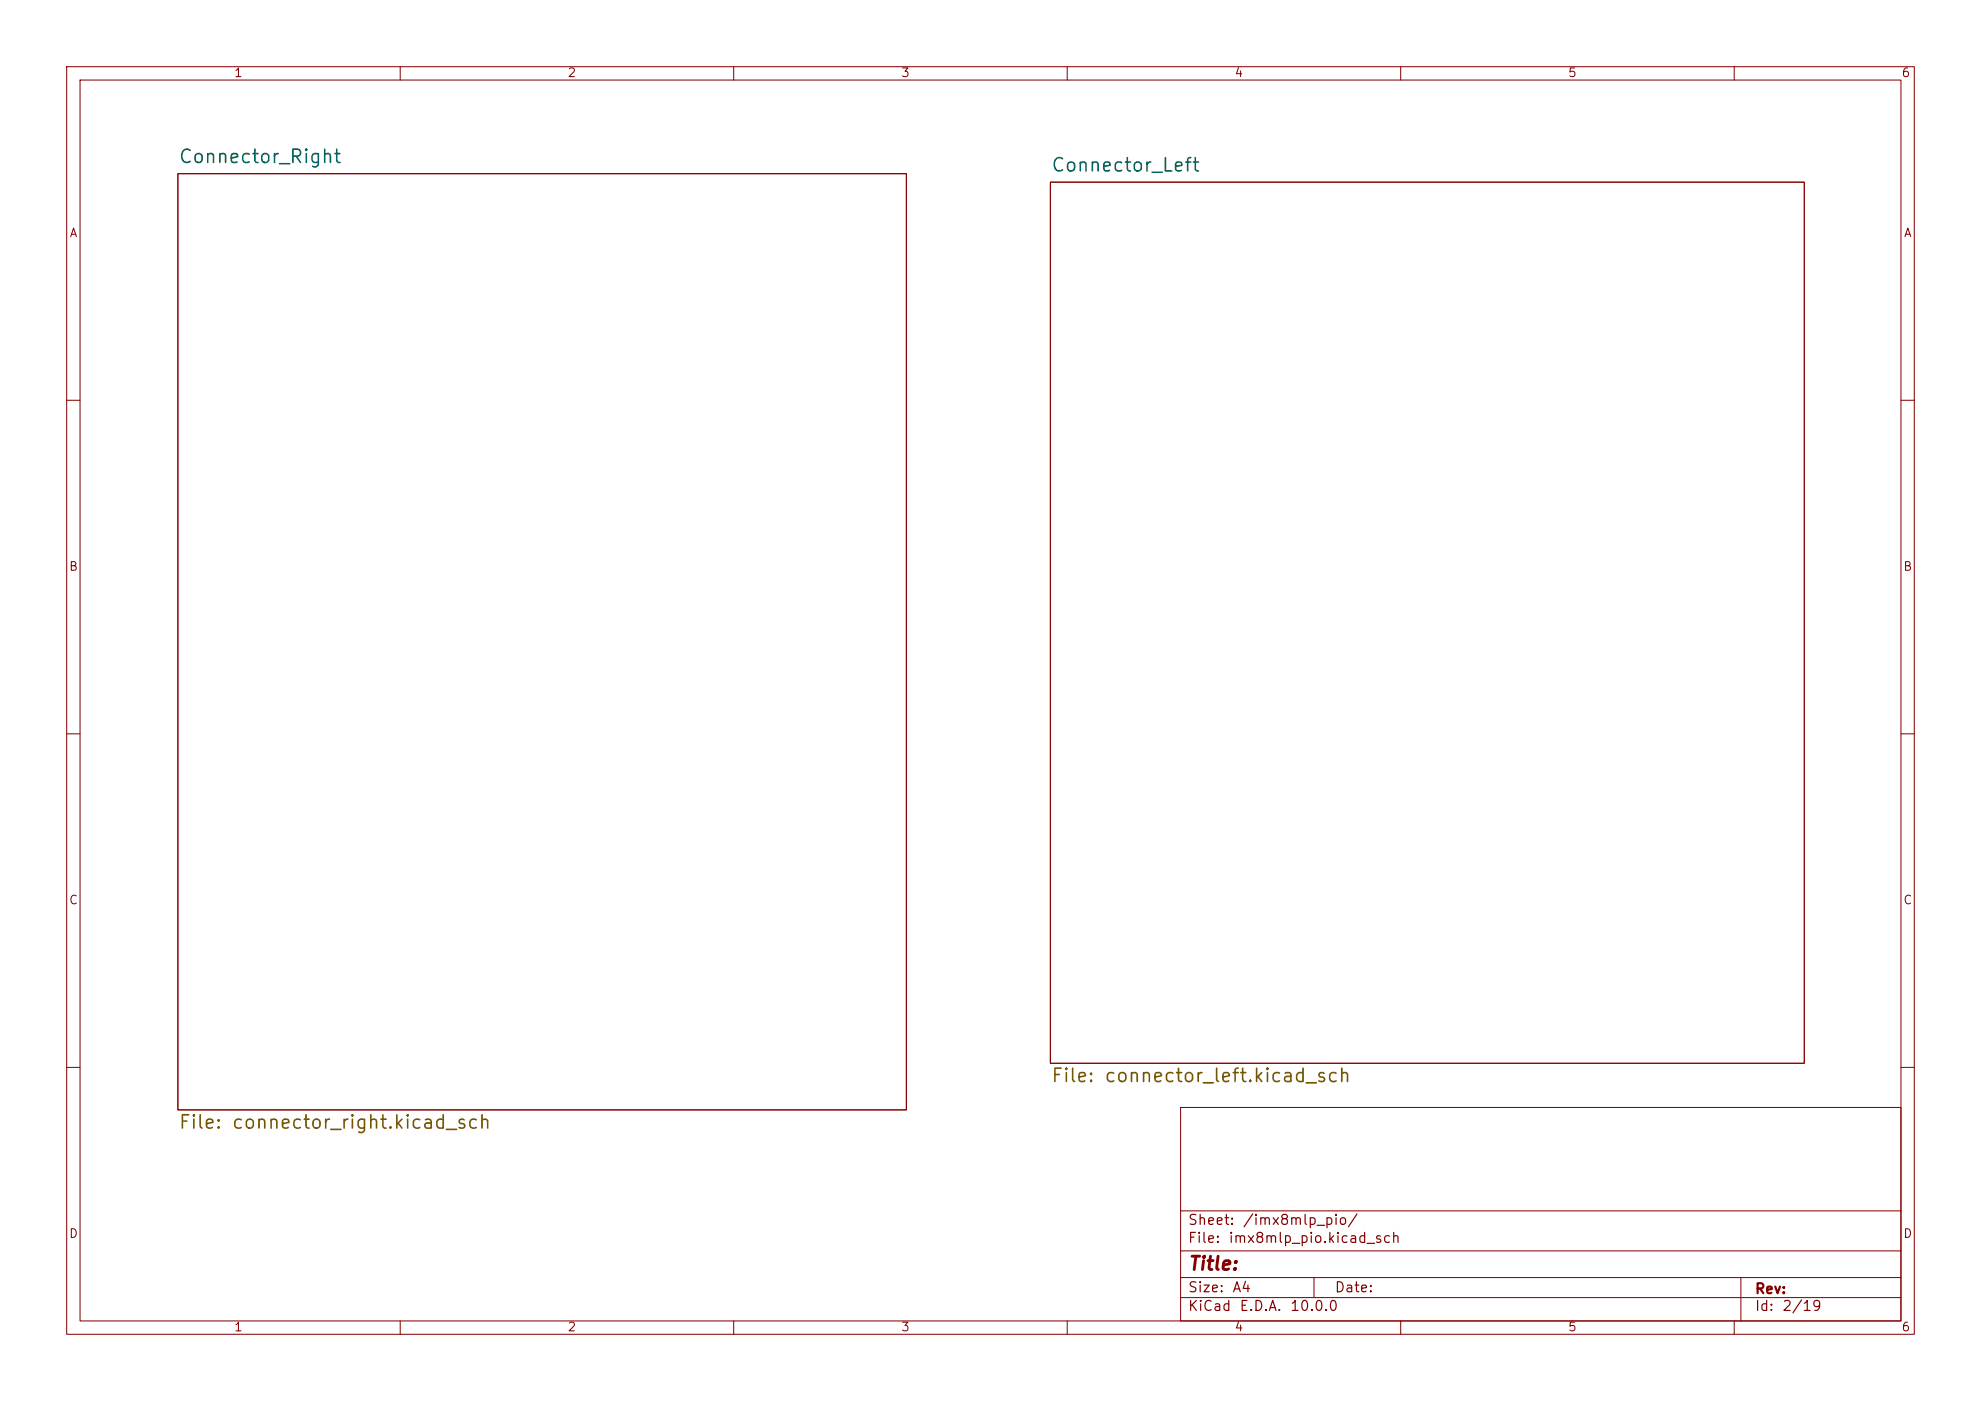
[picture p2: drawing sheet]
<svg xmlns="http://www.w3.org/2000/svg" width="297mm" height="210mm" viewBox="0 0 297 210" stroke-linecap="round" stroke-linejoin="round" font-family="sans-serif">
<defs><g id="words">
<g font-size="2" fill="#006464">
<text x="26.7" y="25">Connector_Right</text>
<text x="157.5" y="26.2">Connector_Left</text>
</g>
<g font-size="2" fill="#725600">
<text x="157.5" y="162.7">File:</text>
<text x="165.4" y="162.7">connector_left.kicad_sch</text>
<text x="26.7" y="169.7">File:</text>
<text x="34.6" y="169.7">connector_right.kicad_sch</text>
</g>
<text font-size="2" fill="#840000" x="178" y="190.9">Title:</text>
<g font-size="1.5" fill="#840000">
<text x="178" y="184">Sheet:</text>
<text x="186.2" y="184">/imx8mlp_pio/</text>
<text x="178" y="186.7">File:</text>
<text x="184.1" y="186.7">imx8mlp_pio.kicad_sch</text>
<text x="178" y="196.9">KiCad</text>
<text x="178" y="194.1">Size:</text>
<text x="184.7" y="194.1">A4</text>
<text x="185.7" y="196.9">E.D.A.</text>
<text x="193.3" y="196.9">10.0.0</text>
<text x="200" y="194.1">Date:</text>
<text x="263" y="194.3">Rev:</text>
<text x="263" y="196.9">Id:</text>
<text x="267.1" y="196.9">2/19</text>
</g>
<g font-size="1.3" fill="#840000">
<text x="35" y="11.9">1</text>
<text x="85" y="11.9">2</text>
<text x="135" y="11.9">3</text>
<text x="185" y="11.9">4</text>
<text x="235" y="11.9">5</text>
<text x="285" y="11.9">6</text>
<text x="10.3" y="35.9">A</text>
<text x="285.3" y="35.9">A</text>
<text x="10.3" y="85.9">B</text>
<text x="285.3" y="85.9">B</text>
<text x="10.3" y="135.9">C</text>
<text x="285.3" y="135.9">C</text>
<text x="10.3" y="185.9">D</text>
<text x="285.3" y="185.9">D</text>
<text x="35" y="199.9">1</text>
<text x="85" y="199.9">2</text>
<text x="135" y="199.9">3</text>
<text x="185" y="199.9">4</text>
<text x="235" y="199.9">5</text>
<text x="285" y="199.9">6</text>
</g>
</g></defs>
<g fill="none" stroke="#840000" stroke-width=".15">
<path d="M10 10h277v190h-277zM12 12h273v186h-273zM60 10v2M110 10v2M160 10v2M210 10v2M260 10v2M26.7 26h109.2v140.4h-109.2zM157.5 27.3h113v132.1h-113zM10 60h2M285 60h2M10 110h2"/>
<path d="M285 110h2M10 160h2M177 166h108v32h-108zM285 160h2M60 198v2M110 198v2M160 198v2M177 194.5h108M177 191.5h108M177 187.5h108M177 181.5h108M197 191.5v3"/>
<path d="M210 198v2M260 198v2M261 191.5v6.5"/>
</g>
<use href="#words"/>
</svg>
